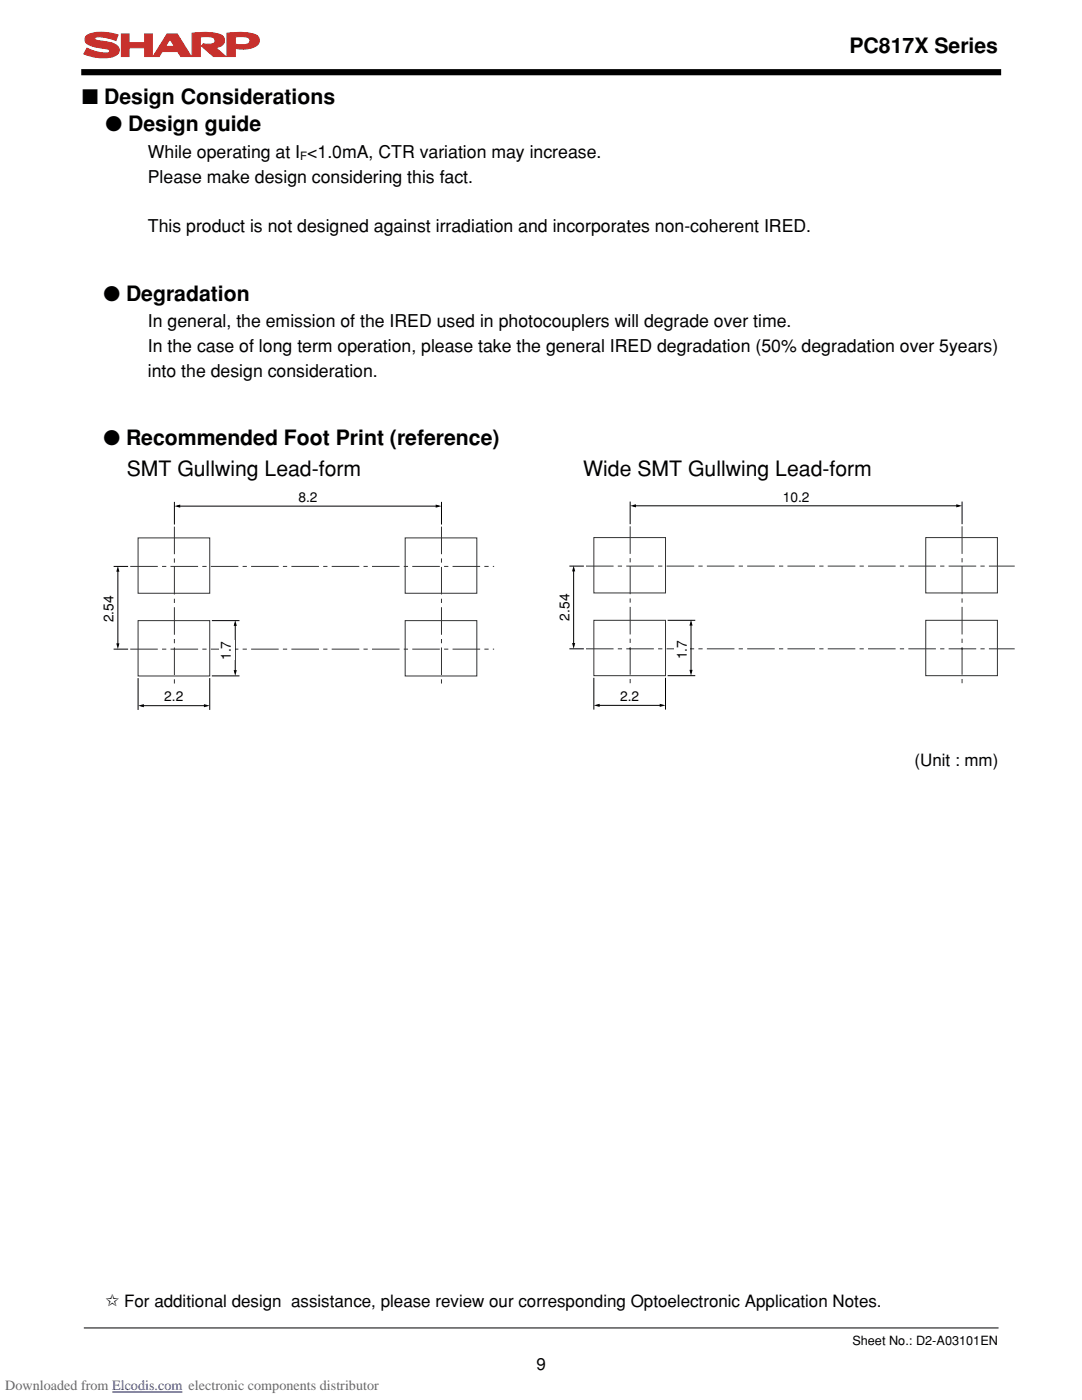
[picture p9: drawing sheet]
<svg xmlns="http://www.w3.org/2000/svg" width="216mm" height="279mm" viewBox="0 0 216 279" stroke-linecap="round" stroke-linejoin="round" font-family="sans-serif">
<defs><g id="words">
<g font-size="4.2">
<text x="169.5" y="10.7">PC817X Series</text>
<text x="16.4" y="20.7">■ Design Considerations</text>
<text x="21" y="26.2">● Design guide</text>
<text x="20.6" y="60">● Degradation</text>
<text x="20.6" y="88.8">● Recommended Foot Print (reference)</text>
<text x="25.3" y="95">SMT Gullwing Lead-form</text>
<text x="116.4" y="95">Wide SMT Gullwing Lead-form</text>
</g>
<g font-size="3.5">
<text x="29.5" y="31.6">While operating at I &lt;1.0mA, CTR variation may increase.</text>
<text x="29.5" y="36.5">Please make design considering this fact.</text>
<text x="29.5" y="46.4">This product is not designed against irradiation and incorporates non-coherent IRED.</text>
<text x="29.5" y="65.3">In general, the emission of the IRED used in photocouplers will degrade over time.</text>
<text x="29.5" y="70.2">In the case of long term operation, please take the general IRED degradation (50% degradation over 5years)</text>
<text x="29.5" y="75.2">into the design consideration.</text>
</g>
<g font-size="3.4">
<text x="182.5" y="152.9">(Unit : mm)</text>
<text x="21" y="260.6">✩ For additional design assistance, please review our corresponding Optoelectronic Application Notes.</text>
<text x="107" y="273.4">9</text>
</g>
<g font-size="2.8">
<text x="59.5" y="100.2">8.2</text>
<text x="156.2" y="100.1">10.2</text>
<text x="22.7" y="124.2" transform="rotate(-90 22.7 124.2)">2.54</text>
<text x="113.6" y="123.9" transform="rotate(-90 113.6 123.9)">2.54</text>
<text x="46.1" y="131.7" transform="rotate(-90 46.1 131.7)">1.7</text>
<text x="137" y="131.6" transform="rotate(-90 137 131.6)">1.7</text>
<text x="32.8" y="140">2.2</text>
<text x="123.7" y="139.9">2.2</text>
</g>
<text font-size="2.8" fill="#696969" x="1.1" y="277.4">Downloaded from Elcodis.com electronic components distributor</text>
<text font-size="2.5" x="170.1" y="268.4">Sheet No.: D2-A03101EN</text>
<text font-size="2.3" x="59.9" y="32">F</text>
</g></defs>
<path d="M24.2 6.8h1.5v1.7h3.2v-1.7h1.5v4.5h-1.5v-1.8h-3.2v1.8h-1.5zM33.4 6.8l-2.8 4.5h1.1l.7-1h3.1l.6 1h2l-2.7-4.5zM33.9 7.8l.9 1.5h-1.8zM38.3 6.7v4.6h1.7v-3.9a5.3 5.3 0 0 1 2.6 .1 .7 .7 0 0 1 0 1.2l-1.2 .2-.8-.2-.4 .5 2.4 2.1h2.4l-2-1.9a1.46 1.46 0 0 0 1.4-.5 1.46 1.46 0 0 0 .1-1.6 6.9 6.9 0 0 0-4.4-.8zM46.9 7.4a5.3 5.3 0 0 1 2.7 .1 .79 .79 0 0 1 .2 1 .79 .79 0 0 1-.8 .4l-2.1-.1zM45.3 6.7v4.6h1.6v-1.7a5.4 5.4 0 0 0 4.6-.8 1.34 1.34 0 0 0 0-1.4 1.34 1.34 0 0 0-1.3-.7 14.7 14.7 0 0 0-4.9 0zM17.2 7.3a1.12 1.12 0 0 0 .7 1.7l1.3 .4 2 .3a.52 .52 0 0 1 .6 .8 7 7 0 0 1-4.4-.9l-.7 1.1a8.7 8.7 0 0 0 6.2 .4 1.23 1.23 0 0 0 .9-1.2 1.23 1.23 0 0 0-1-1.1l-1.3-.4a5.8 5.8 0 0 1-2.6-.6 .87 .87 0 0 1 1.2-.5l1.5 .3 1.5 .5 .4-1.1a9 9 0 0 0-6 0z" fill="#c7312d" stroke="#c7312d" stroke-width=".24"/>
<path d="M16.8 14.4h182.4" fill="none" stroke="#000" stroke-width="1.2"/>
<path d="M113.6 113h2.9M114.5 113.5v15.4M125.7 100.1v4.5M126.3 100.9h65.1M192 100.1v4.5M113.6 129.5h2.9M133.2 123.8h5.5M133.2 134.8h5.5M137.9 124.3v10M16.8 265h182.4" fill="none" stroke="#000" stroke-width=".2"/>
<path d="M118.5 107.3h14.3v11h-14.3zM184.7 107.3h14.3v11h-14.3zM118.5 123.8h14.3v11h-14.3zM184.7 123.8h14.3v11h-14.3z" fill="none" stroke="#323436" stroke-width=".2"/>
<path d="M116.9 113h85.6M125.7 105v32.1M192 105v32.1M116.9 129.5h85.6" fill="none" stroke="#323436" stroke-width=".2" stroke-dasharray="5.5 .8 .8 .8" stroke-linecap="butt"/>
<path d="M114.5 112.9l.3 1.1h-.6zM125.7 100.9l1.2-.3v.7zM190.8 100.6l1.2 .3-1.2 .4zM114.2 128.3h.6l-.3 1.2zM137.6 133.7h.6l-.3 1.1zM137.9 123.7l.3 1.2h-.6z" fill="#000"/>
<path d="M134.6 127.5h3.1v4h-3.1z" fill="#fff"/>
<path d="M22.7 113h2.9M23.5 113.7v15.3M34.8 100.2v4.5M35.4 101h52.1M88.1 100.2v4.5M22.7 129.6h2.9M42.3 123.9h5.5M42.3 134.9h5.5M46.9 124.3v10M118.5 135.3v6.3M132.8 135.3v6.3M119.1 140.8h13.1" fill="none" stroke="#000" stroke-width=".2"/>
<path d="M23.5 112.9l.3 1.2h-.6zM34.8 101l1.2-.3v.6zM86.9 100.7l1.2 .3-1.2 .3zM23.2 128.4h.6l-.3 1.2zM46.6 133.7h.7l-.4 1.2zM46.9 123.8l.4 1.1h-.7zM118.5 140.8l1.2-.3v.6zM131.6 140.5l1.2 .3-1.2 .3z" fill="#000"/>
<path d="M27.6 107.4h14.3v11h-14.3zM80.8 107.4h14.3v11h-14.3zM27.6 123.9h14.3v11h-14.3zM80.8 123.9h14.3v11h-14.3z" fill="none" stroke="#323436" stroke-width=".2"/>
<path d="M26 113h72.6M34.8 105.1v32.1M88.1 105.1v32.1M26 129.6h72.6" fill="none" stroke="#323436" stroke-width=".2" stroke-dasharray="5.5 .8 .8 .8" stroke-linecap="butt"/>
<path d="M43.7 127.7h3.1v3.9h-3.1z" fill="#fff"/>
<path d="M27.6 135.3v6.4M41.9 135.3v6.4M28.1 140.8h13.2" fill="none" stroke="#000" stroke-width=".2"/>
<path d="M27.6 140.8l1.1-.3v.6zM40.7 140.5l1.2 .3-1.2 .3z" fill="#000"/>
<path d="M22.4 277.8h14" fill="none" stroke="#00f" stroke-width=".2"/>
<use href="#words"/>
</svg>
